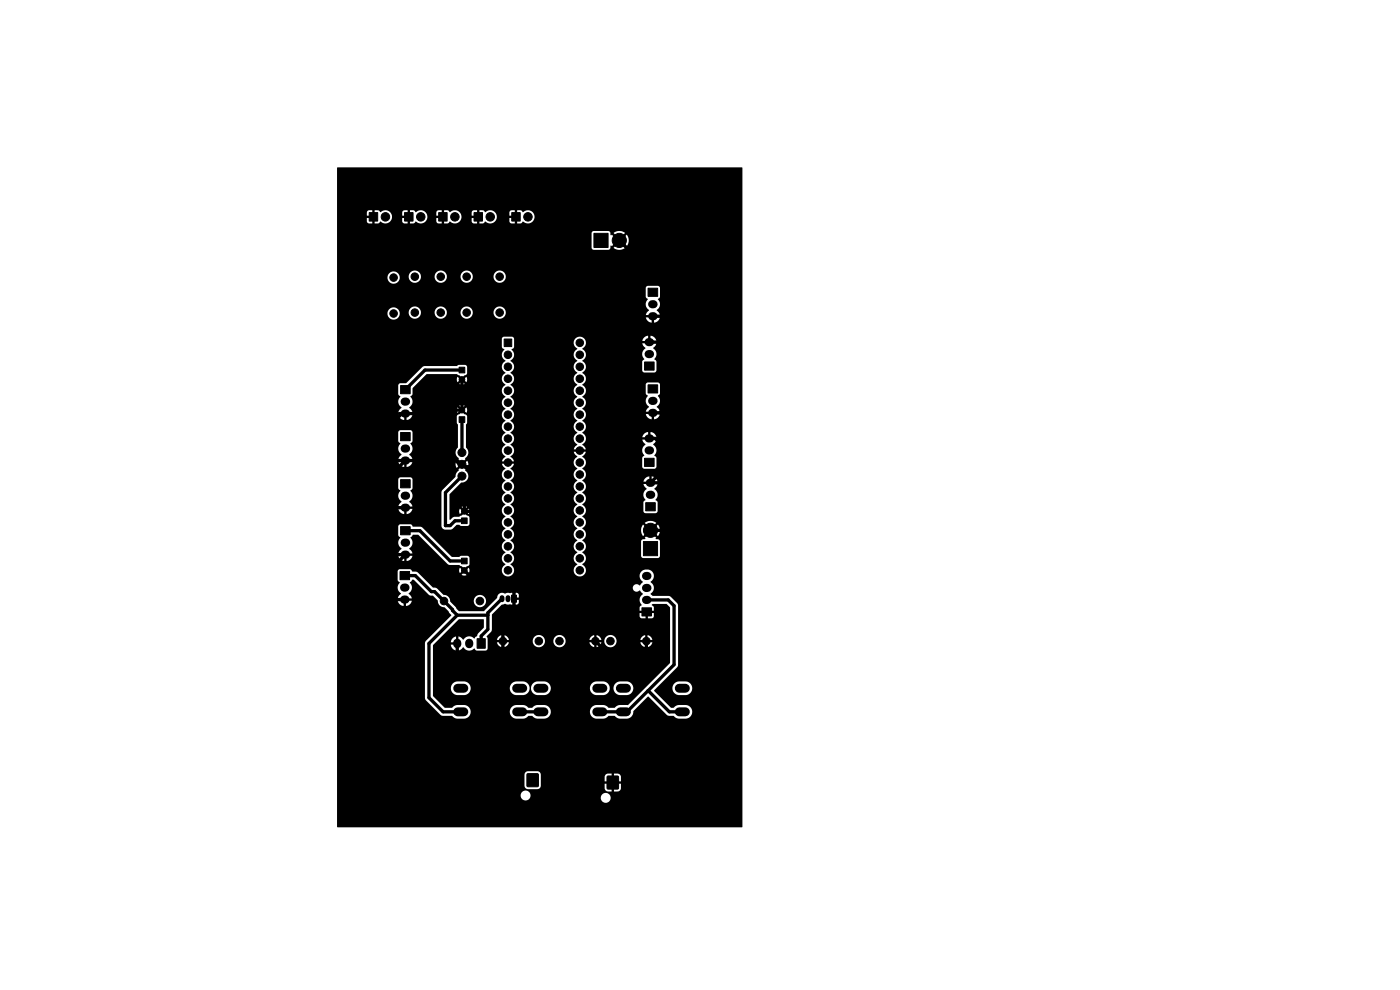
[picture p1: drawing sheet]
<svg xmlns="http://www.w3.org/2000/svg" width="297mm" height="210mm" viewBox="0 0 297 210" stroke-linecap="round" stroke-linejoin="round" font-family="sans-serif">
<g fill="#000" stroke="#000" stroke-width=".21">
<path d="M78.3 45.1h1.8v1.8h-1.8zM85.8 45.1h1.8v1.8h-1.8zM93.1 45.1h1.8v1.8h-1.8zM100.6 45.1h1.8v1.8h-1.8zM108.6 45.1h1.8v1.8h-1.8zM126 49.5h3v3h-3zM97.4 77.9h1.2v1.2h-1.2zM107 71.9h1.6v1.6h-1.6zM137.5 61.1h2v1.8h-2zM136.7 76.8h2.1v1.7h-2.1zM85 91.7h2v1.8h-2zM85 81.8h2v1.7h-2z"/>
<path d="M97.4 88.4h1.2v1.2h-1.2zM137.5 81.6h2v1.8h-2zM136.7 97.2h2.1v1.7h-2.1zM85 111.7h2v1.7h-2zM85 101.8h2v1.7h-2zM97.9 118.4h1.2v1.2h-1.2zM97.9 109.9h1.2v1.2h-1.2zM137 106.6h2v1.8h-2zM136.5 114.9h3v3h-3zM84.9 121.2h2v1.8h-2zM101.2 135.5h1.7v2h-1.7zM108.5 126.2h1.1v1.6h-1.1z"/>
<path d="M136.2 128.9h2v1.8h-2zM111.8 164.2h2.4v2.6h-2.4zM128.8 164.7h2.4v2.6h-2.4z"/>
<circle cx="81.8" cy="46" r=".9"/>
<circle cx="83.5" cy="58.9" r=".8"/>
<circle cx="88" cy="58.7" r=".8"/>
<circle cx="89.3" cy="46" r=".9"/>
<circle cx="93.5" cy="58.7" r=".8"/>
<circle cx="96.5" cy="46" r=".9"/>
<circle cx="99" cy="58.7" r=".8"/>
<circle cx="104" cy="46" r=".9"/>
<circle cx="106" cy="58.7" r=".8"/>
<circle cx="112" cy="46" r=".9"/>
<circle cx="131.4" cy="51" r="1.5"/>
<circle cx="83.5" cy="66.5" r=".8"/>
<circle cx="88" cy="66.3" r=".8"/>
<circle cx="93.5" cy="66.3" r=".8"/>
<circle cx="99" cy="66.3" r=".8"/>
<circle cx="106" cy="66.3" r=".8"/>
<circle cx="107.8" cy="75.3" r=".8"/>
<circle cx="107.8" cy="77.8" r=".8"/>
<circle cx="123" cy="75.3" r=".8"/>
<circle cx="123" cy="77.8" r=".8"/>
<circle cx="123" cy="72.7" r=".8"/>
<circle cx="98" cy="98.5" r=".85"/>
<circle cx="98" cy="96" r=".85"/>
<circle cx="98" cy="80.5" r=".6"/>
<circle cx="98" cy="87" r=".6"/>
<circle cx="107.8" cy="88" r=".8"/>
<circle cx="107.8" cy="80.3" r=".8"/>
<circle cx="107.8" cy="95.6" r=".8"/>
<circle cx="107.8" cy="98.1" r=".8"/>
<circle cx="107.8" cy="82.9" r=".8"/>
<circle cx="107.8" cy="90.5" r=".8"/>
<circle cx="107.8" cy="85.4" r=".8"/>
<circle cx="107.8" cy="93" r=".8"/>
<circle cx="123" cy="98.1" r=".8"/>
<circle cx="123" cy="95.6" r=".8"/>
<circle cx="123" cy="90.5" r=".8"/>
<circle cx="123" cy="80.3" r=".8"/>
<circle cx="123" cy="85.4" r=".8"/>
<circle cx="123" cy="88" r=".8"/>
<circle cx="123" cy="93" r=".8"/>
<circle cx="123" cy="82.9" r=".8"/>
<circle cx="98" cy="101" r=".85"/>
<circle cx="98.5" cy="108.5" r=".6"/>
<circle cx="107.8" cy="105.7" r=".8"/>
<circle cx="107.8" cy="108.3" r=".8"/>
<circle cx="107.8" cy="113.4" r=".8"/>
<circle cx="107.8" cy="118.4" r=".8"/>
<circle cx="107.8" cy="103.2" r=".8"/>
<circle cx="107.8" cy="115.9" r=".8"/>
<circle cx="107.8" cy="100.7" r=".8"/>
<circle cx="107.8" cy="110.8" r=".8"/>
<circle cx="123" cy="105.7" r=".8"/>
<circle cx="123" cy="115.9" r=".8"/>
<circle cx="123" cy="110.8" r=".8"/>
<circle cx="123" cy="108.3" r=".8"/>
<circle cx="123" cy="118.4" r=".8"/>
<circle cx="123" cy="103.2" r=".8"/>
<circle cx="123" cy="113.4" r=".8"/>
<circle cx="123" cy="100.7" r=".8"/>
<circle cx="138" cy="112.5" r="1.5"/>
<circle cx="94.2" cy="127.5" r=".8"/>
<circle cx="98.5" cy="121" r=".6"/>
<circle cx="101.8" cy="127.5" r=".8"/>
<circle cx="106.7" cy="136" r=".8"/>
<circle cx="107.8" cy="121" r=".8"/>
<circle cx="114.3" cy="136" r=".8"/>
<circle cx="118.7" cy="136" r=".8"/>
<circle cx="123" cy="121" r=".8"/>
<circle cx="126.3" cy="136" r=".8"/>
<circle cx="129.5" cy="136" r=".8"/>
<circle cx="137.1" cy="136" r=".8"/>
</g>
<path d="M106.5 126.8v.4M107.8 126.8v.4" fill="none" stroke="#000" stroke-width="1.1"/>
<g fill="none" stroke="#000" stroke-width="1.7">
<path d="M137.6 75.1h.3M137.6 72.6h.3M138.3 64.5h.3M138.3 67.1h.3M85.8 97.7h.3M85.8 95.2h.3M85.8 87.7h.3M85.8 85.2h.3M137.6 95.5h.3M137.6 93h.3M138.3 85h.3M138.3 87.6h.3"/>
<path d="M85.8 117.7h.3M85.8 115.1h.3M85.8 107.7h.3M85.8 105.2h.3M137.9 105h.3M137.9 102.4h.3M85.7 127.2h.3M85.7 124.6h.3M97 136.4v.2M99.5 136.4v.2M137.1 127.3h.2M137.1 124.7h.2"/>
<path d="M137.1 122.2h.2"/>
</g>
<path d="M97.1 151h1.3M97.1 146h1.3M109.6 151h1.3M109.6 146h1.3M114.1 151h1.3M114.1 146h1.3M126.6 151h1.3M126.6 146h1.3M131.6 151h1.3M131.6 146h1.3M144.1 151h1.3M144.1 146h1.3" fill="none" stroke="#000" stroke-width="1.9"/>
<g fill="none" stroke="#000" stroke-width=".7">
<path d="M131.4 51l2 2h4.1l8 8v1l-5.1 5.1h-1.9M98 78.5h-7.8l-4.2 4.2M137.8 72.6h2.8l1.4 1.4v8.5l1 1v1l-3.1 3.1h-1.4M85.3 87.7l-4.3 4.3v2.5l3.2 3.2h12.5l.8 .8h.5l.5 .5h2v4l.5 .5v1l-2.5 2.5v1.5h2l2.5 2.5v13M86 97.7l-4.5 4.5v3.2l2.3 2.3M98 80.5v6.5h-8l-1 1-.3-.3h-4M98 89v7M137.8 93h1.2l3.5 3.5v1.4l-4.5 4.5h2.4l2.6 2.6v6l-1.5 1.5h-3.5M83.8 107.7l-1.3 1.3h-1v5l-1 1 2.7 2.7h2.8l-4.5 4.5v2.3l2.7 2.7h1.7M83.8 107.7h2.2M86 112.6h3.1l6.4 6.4h3M98 101l-3.5 3.5v7h1l1-1h2"/>
<path d="M85.9 122.1h2.2l3.4 3.4h.7l4.8 5M97 130.5l-6 6v11.5l3 3h3.8M97 130.5h6.5M98.5 121l3 3h6l1.5 1.5v4.5l-2.3 2.3v7l-1.2 1.2h-7.5l-1-1v-3M106.5 127l-3 3v3.5l-1.4 1.4v1.6M126.3 136l3.5 3.5h5.2l2.1-2.1v-1.4M137.2 127.3h4.6l1.2 1.2v12.5l-10 10h-5.8M110.2 151h4.6M137.5 146.5l4.5 4.5h2.8"/>
</g>
<path d="M71.5 35.6h86v139.8l-85.9 .1-.1-.1v-6.5h38.9a1.05 1.05 0 0 0 .8 .9 1.05 1.05 0 0 0 1.2-.4h15l.1 .2a1.06 1.06 0 0 0 1.7 .4 1.06 1.06 0 0 0-.3-1.7 1.06 1.06 0 0 0-1.5 1.1h-15v-.2a1.06 1.06 0 0 0-.7-1.5 1.06 1.06 0 0 0-1.3 1.2h-38.9v-2.2h39.8l.1 .4 .5 .3h2.1l.7-.4v-1.3h14.4v.6h-.8v1l.4 .5 1.1 .1v-1h.4v1l1.1-.1 .4-.5v-1h-.8v-.6h.8v-1.2l-.6-.4h-.9v1h-.4v-1l-1.1 .1-.4 .5v1h-13.6v-1.5l-.3-.4-.4-.2h-2.1l-.5 .3-.1 .4v2.4h-39.8v-41.9h12.9l.2 .6 .5 .5-.5 .6-.2 .4h1v.5h-1a1.36 1.36 0 0 0 1.2 1.1v-.9h.5v.9a1.36 1.36 0 0 0 1.3-1.1h-1.1v-.5h1.1l-.2-.4-.5-.5a1.6 1.6 0 0 0 .2-2.5l.3-.2a.36 .36 0 0 1 .6-.3l3.2 3.2 .9 .2 1 1.1a1.37 1.37 0 0 0 1.4 1.3l.8 .9 .6 .8-5.5 5.8-.1 11.8 .2 .4 3.3 3.3 2.3 .1 .9 .5 1.7 .1a1.45 1.45 0 0 0 1.4-1.4h8.2l.4 .8 .8 .5 1.7 .1 .7-.3 .4-.3h.8l.9 .5 1.7 .1a1.45 1.45 0 0 0 1.4-1.4h8.2l.4 .8 .8 .5 1.7 .1 .7-.3 .4-.3h1.3l.9 .5 1.7 .1a1.54 1.54 0 0 0 1.4-1.7l3.1-3 4.1 4 1.3 .1 .9 .5h1.9a1.45 1.45 0 0 0 1.2-1.5 1.45 1.45 0 0 0-1.4-1.4l-1.7 .1-.9 .5h-.6l-3.5-3.6 .3-.4h3.5a1.46 1.46 0 0 0 1.4 1.4l1.7-.1a1.45 1.45 0 0 0 1.2-1.5 1.45 1.45 0 0 0-1.4-1.4l-1.7 .1a1.46 1.46 0 0 0-1.2 1.5h-3.5l4.7-4.9v-12.9l-1.8-1.9h-3.5l-.5-.4a1.49 1.49 0 0 0 0-2.6 1.4 1.4 0 0 0 .7-1.5 1.4 1.4 0 0 0-1.2-1.1h-.6a1.43 1.43 0 0 0-1.2 1.2 1.43 1.43 0 0 0 .7 1.5l-.7 .7a.84 .84 0 0 0-1.2 0 .84 .84 0 0 0 0 1.2 .84 .84 0 0 0 1.2-.2l.7 .8a1.51 1.51 0 0 0-.3 2.4l-.4 .3v.8h1.1v.6h-1.1v.8l.4 .3h.8v-1h.6v1l1.1-.2 .1-.9h-1.1v-.6h1.1v-.8l-.4-.4 .2-.2h2.9l.7 .8v11.8l-8.8 8.8-2 .1-.9 .5h-1.3l-.4-.3-.7-.3h-1.5a1.45 1.45 0 0 0-1.4 1.6h-8.2v-.2a1.45 1.45 0 0 0-1.4-1.4l-1.7 .1-.9 .5h-.8l-.4-.3-.7-.3-1.7 .1a1.46 1.46 0 0 0-1.2 1.5h-8.2v-.2a1.45 1.45 0 0 0-1.4-1.4h-1.5l-.7 .3-.4 .3h-1.5l-2.5-2.5v-1.5h3.7l.1 .2a1.46 1.46 0 0 0 1.3 1.2l1.7-.1a1.46 1.46 0 0 0 1.2-1.3h8.2l.1 .2a1.46 1.46 0 0 0 1.3 1.2l1.7-.1a1.46 1.46 0 0 0 1.2-1.3h.2l.1 .2a1.46 1.46 0 0 0 1.3 1.2l1.7-.1a1.45 1.45 0 0 0 1.2-1.3h8.2l.1 .2a1.46 1.46 0 0 0 1.3 1.2l1.7-.1a1.46 1.46 0 0 0 1.2-1.3h.7l.1 .2a1.46 1.46 0 0 0 1.3 1.2l1.7-.1a1.45 1.45 0 0 0 1.2-1.5 1.45 1.45 0 0 0-1.4-1.4l-1.7 .1a1.45 1.45 0 0 0-1.2 1.5h-.7v-.2a1.45 1.45 0 0 0-1.4-1.4l-1.7 .1a1.45 1.45 0 0 0-1.2 1.5h-8.2v-.2a1.45 1.45 0 0 0-1.4-1.4l-1.7 .1a1.46 1.46 0 0 0-1.2 1.5h-.2v-.2a1.45 1.45 0 0 0-1.4-1.4l-1.7 .1a1.46 1.46 0 0 0-1.2 1.5h-8.2v-.2a1.45 1.45 0 0 0-1.4-1.4l-1.7 .1a1.46 1.46 0 0 0-1.2 1.5h-3.7v-9.3l5.5-5.4h5.2v1.8l-1.3 1.3a1.2 1.2 0 0 1-.8 .9 1.48 1.48 0 0 0-2.3 .3l-.5-.5-.5-.2v1.1h-.4l-.1-1.1a1.37 1.37 0 0 0-1.1 1.2h1v.6h-1a1.36 1.36 0 0 0 1.2 1.2v-1.1h.4v1.1l.5-.2 .5-.5a1.6 1.6 0 0 0 2.5 .3l.4 .4h2.1l.2-.4v-1.8h3v.4h-1l.5 .8 .5 .3v-1h.5v1l.6-.3 .3-.3 .2-.5h-1l.1-.2h5.9v.2a1.31 1.31 0 0 0 1.4 1.1 1.31 1.31 0 0 0 1.2-1.3h1.8v.2a1.3 1.3 0 0 0 1.5 1.1 1.3 1.3 0 0 0 1.1-1.5h6v.4h-1l.3 .6 .8 .5v-1h.5v1l.7-.5 .3-.6h-1l.1-.2h1.5v.2a1.3 1.3 0 0 0 1.5 1.1 1.3 1.3 0 0 0 1.1-1.5h6v.4h-1l.3 .6 .8 .5v-1h.5v1l.7-.5 .3-.6h-1v-.4h1l-.4-.8-.6-.3v1h-.5v-1l-.6 .3-.5 .8h-5a1.3 1.3 0 0 0-1.4-1.1 1.3 1.3 0 0 0-1.2 1.3h-1.5l-.1-.2h1l-.5-.8-.5-.3v1h-.5v-1l-.6 .3-.5 .8h-5a1.3 1.3 0 0 0-1.4-1.1 1.3 1.3 0 0 0-1.2 1.3h-1.8v-.2a1.31 1.31 0 0 0-1.4-1.1 1.31 1.31 0 0 0-1.2 1.3h-5.9l-.1-.2h1l-.5-.8-.6-.3v1h-.5v-1l-.5 .3-.5 .8h-2l-.2-.8 1-1 .2-.4v-3.3l2.1-2 .6-.2 .6 .2 1.1-.1v-.9h.5v.9h.4l.3-.2 .1-.8h-.8v-.4h.8v-.7l-.3-.3h-.5v.9h-.5v-.9l-1.1-.1-.6 .2a1.08 1.08 0 0 0-1.1 0 1.08 1.08 0 0 0-.6 1l-2.8 2.7h-5.3l-1.8-2.1h5a1.3 1.3 0 0 0 1.9 1.2 1.3 1.3 0 0 0 .2-2.2 1.3 1.3 0 0 0-2.1 .8v.2h-5v-.2a1.4 1.4 0 0 0-1.4-1.1l-1.4-1.4-.9-.2-2.7-2.7h8.8l.5 .2 .7-.2-.6-.5-.6 .5h-8.8l-.6-.5-1.1-.2-.1-.2h10.1l.2 .6 .5-.6 .4 .3 .4-.3 .5 .6 .2-.6h6.9a1.31 1.31 0 0 0 1.3 1.3 1.31 1.31 0 0 0 1.3-1.3h12.6v.2a1.33 1.33 0 0 0 2.2 .8 1.33 1.33 0 0 0-.4-2.3 1.42 1.42 0 0 0 .8-1.3 1.42 1.42 0 0 0-.8-1.2 1.42 1.42 0 0 0 .8-1.3 1.42 1.42 0 0 0-.8-1.3l.1-.1a1.3 1.3 0 0 0 .4-2h12l.1 .6 .3 .6 .8-.8 .4 .4-.8 .8 .1 .2-.6 .1-.3 .4v3.2l.5 .4h3l.4-.3 .1-3.3-.3-.4h-.6l.1-.3-.8-.8 .4-.4 .8 .8a1.98 1.98 0 0 0 0-2.4l-.8 .8-.4-.4 .8-.8-.1-.1a1.99 1.99 0 0 0-2.3 .1l.8 .8-.4 .4-.8-.8-.3 .6-.1 .6h-12l-.5-.5a1.38 1.38 0 0 0 .8-1.2 1.38 1.38 0 0 0-.8-1.3l.6-.6 .2-.5h12.2l.4 .5h2.2l.4-.4v-1.9l-.4-.6a1.53 1.53 0 0 0-.3-2.3l.5-.6 .2-.4h-1.1v-.5l1.1-.1a1.37 1.37 0 0 0-1.3-1v.9h-.4l-.1-.9a1.36 1.36 0 0 0-1.2 1.1h1.1v.5h-1.1l.2 .4 .5 .5a1.6 1.6 0 0 0-.3 2.5l-.4 .4v1.9h-12.2v-.1a1.6 1.6 0 0 0-.8-1.3 1.42 1.42 0 0 0 .8-1.3 1.42 1.42 0 0 0-.8-1.2 1.42 1.42 0 0 0 .8-1.3 1.42 1.42 0 0 0-.8-1.3 1.42 1.42 0 0 0 .8-1.2 1.42 1.42 0 0 0-.8-1.3l.5-.4h12.2l.4 .4h2.3l.4-.3v-1.9l-.5-.6a1.53 1.53 0 0 0-.2-2.4l.5-.5 .1-.4h-1v-.6h1a1.37 1.37 0 0 0-1.2-1.1v1h-.5v-1a1.36 1.36 0 0 0-1.2 1.1h1v.6h-1l.1 .4 .5 .5a1.6 1.6 0 0 0-.2 2.5l-.5 .4v1.9h-12.2a1.4 1.4 0 0 0-.5-2.2l.5-.4 .3-.6h-1v-.5h1l-.8-1.1a1.38 1.38 0 0 0 .8-1.2 1.38 1.38 0 0 0-.8-1.2 1.42 1.42 0 0 0 .8-1.3 1.42 1.42 0 0 0-.8-1.3 1.42 1.42 0 0 0 .8-1.2 1.42 1.42 0 0 0-.8-1.3l.1-.1a1.29 1.29 0 0 0 .7-1.5h12.7l.2 .7 .5 .5-.5 .6-.2 .4h1.1v.5l-1.1 .1a1.37 1.37 0 0 0 1.2 1v-.9h.6v.9a1.36 1.36 0 0 0 1.2-1.1h-1.1v-.5h1.1l-.2-.4-.5-.5a1.6 1.6 0 0 0 .3-2.5l.4-.4v-1.9l-.1-.3-.3-.2h-2.2l-.4 .4v2l.4 .5-.3 .5-.1 .6h-12.7l-.3-.5-.5-.5a1.42 1.42 0 0 0 .8-1.2 1.42 1.42 0 0 0-.8-1.3 1.42 1.42 0 0 0 .8-1.3 1.42 1.42 0 0 0-.8-1.2l.6-.5h12.1l.4 .4h2.3l.4-.4v-1.9l-.5-.5a1.53 1.53 0 0 0-.2-2.4l.5-.5 .1-.5h-1v-.5h1a1.37 1.37 0 0 0-1.2-1.1v.9h-.5v-.9a1.36 1.36 0 0 0-1.2 1.1h1v.5h-1l.1 .5 .5 .5a1.6 1.6 0 0 0-.2 2.4l-.5 .5v1.9h-12.1v-.1a1.44 1.44 0 0 0-.6-2 1.42 1.42 0 0 0 .8-1.2 1.42 1.42 0 0 0-.8-1.3 1.34 1.34 0 0 0 .6-2.1 1.34 1.34 0 0 0-2.2 0 1.34 1.34 0 0 0 .6 2.1 1.42 1.42 0 0 0-.8 1.3 1.42 1.42 0 0 0 .8 1.2 1.42 1.42 0 0 0-.8 1.3 1.42 1.42 0 0 0 .8 1.3 1.42 1.42 0 0 0-.8 1.2 1.42 1.42 0 0 0 .8 1.3 1.42 1.42 0 0 0-.8 1.3 1.42 1.42 0 0 0 .8 1.3 1.42 1.42 0 0 0-.8 1.2 1.42 1.42 0 0 0 .8 1.3 1.42 1.42 0 0 0-.8 1.3 1.42 1.42 0 0 0 .8 1.2 1.42 1.42 0 0 0-.8 1.3 1.42 1.42 0 0 0 .8 1.3 1.42 1.42 0 0 0-.8 1.2 1.42 1.42 0 0 0 .8 1.3l-.5 .4-.3 .6h1v.5h-1l.8 1.1a1.38 1.38 0 0 0-.8 1.3 1.38 1.38 0 0 0 .8 1.2 1.42 1.42 0 0 0-.8 1.3 1.42 1.42 0 0 0 .8 1.2 1.42 1.42 0 0 0-.8 1.3 1.42 1.42 0 0 0 .8 1.3 1.42 1.42 0 0 0-.8 1.2 1.42 1.42 0 0 0 .8 1.3 1.42 1.42 0 0 0-.8 1.3 1.42 1.42 0 0 0 .8 1.3 1.42 1.42 0 0 0-.8 1.2 1.42 1.42 0 0 0 .8 1.3 1.42 1.42 0 0 0-.8 1.3 1.42 1.42 0 0 0 .8 1.2 1.42 1.42 0 0 0-.8 1.3 1.42 1.42 0 0 0 .8 1.3 1.42 1.42 0 0 0-.8 1.2 1.42 1.42 0 0 0 .8 1.3l-.6 .6-.2 .7h-12.6a1.6 1.6 0 0 0-.8-1.3 1.42 1.42 0 0 0 .8-1.3 1.42 1.42 0 0 0-.8-1.2 1.42 1.42 0 0 0 .8-1.3 1.42 1.42 0 0 0-.8-1.3 1.42 1.42 0 0 0 .8-1.2 1.42 1.42 0 0 0-.8-1.3 1.42 1.42 0 0 0 .8-1.3 1.42 1.42 0 0 0-.8-1.3 1.42 1.42 0 0 0 .8-1.2 1.42 1.42 0 0 0-.8-1.3 1.42 1.42 0 0 0 .8-1.3 1.42 1.42 0 0 0-.8-1.2 1.42 1.42 0 0 0 .8-1.3 1.42 1.42 0 0 0-.8-1.3 1.42 1.42 0 0 0 .8-1.2 1.42 1.42 0 0 0-.8-1.3l.5-.4 .2-.6h-.9v-.5h.9l-.7-1.1a1.38 1.38 0 0 0 .8-1.3 1.38 1.38 0 0 0-.8-1.2 1.42 1.42 0 0 0 .8-1.3 1.42 1.42 0 0 0-.8-1.2 1.42 1.42 0 0 0 .8-1.3 1.42 1.42 0 0 0-.8-1.3 1.42 1.42 0 0 0 .8-1.2 1.42 1.42 0 0 0-.8-1.3 1.42 1.42 0 0 0 .8-1.3 1.42 1.42 0 0 0-.8-1.3 1.42 1.42 0 0 0 .8-1.2 1.42 1.42 0 0 0-.8-1.3 1.42 1.42 0 0 0 .8-1.3 1.42 1.42 0 0 0-.8-1.2 1.42 1.42 0 0 0 .8-1.3 1.42 1.42 0 0 0-.8-1.3 1.44 1.44 0 0 0 .2-2.4l.4-.2 .2-.3v-1.8l-.5-.4h-1.7l-.4 .3v1.9l.5 .5a1.46 1.46 0 0 0 .2 2.4 1.42 1.42 0 0 0-.7 1.3 1.42 1.42 0 0 0 .7 1.3 1.42 1.42 0 0 0-.7 1.2 1.42 1.42 0 0 0 .7 1.3 1.42 1.42 0 0 0-.7 1.3 1.42 1.42 0 0 0 .7 1.3 1.42 1.42 0 0 0-.7 1.2 1.42 1.42 0 0 0 .7 1.3 1.42 1.42 0 0 0-.7 1.3 1.42 1.42 0 0 0 .7 1.2 1.42 1.42 0 0 0-.7 1.3 1.42 1.42 0 0 0 .7 1.3 1.42 1.42 0 0 0-.7 1.2 1.42 1.42 0 0 0 .7 1.3 1.42 1.42 0 0 0-.7 1.3 1.42 1.42 0 0 0 .7 1.3l-.4 .4-.3 .6h.9v.5h-.9l.7 1.1a1.38 1.38 0 0 0-.7 1.2 1.38 1.38 0 0 0 .7 1.2 1.42 1.42 0 0 0-.7 1.3 1.42 1.42 0 0 0 .7 1.3 1.42 1.42 0 0 0-.7 1.2 1.42 1.42 0 0 0 .7 1.3 1.42 1.42 0 0 0-.7 1.3 1.42 1.42 0 0 0 .7 1.3 1.42 1.42 0 0 0-.7 1.2 1.42 1.42 0 0 0 .7 1.3 1.42 1.42 0 0 0-.7 1.3 1.42 1.42 0 0 0 .7 1.2 1.42 1.42 0 0 0-.7 1.3 1.42 1.42 0 0 0 .7 1.3 1.42 1.42 0 0 0-.7 1.2 1.42 1.42 0 0 0 .7 1.3l-.6 .6-.1 .7h-6.9l-.2-.6-.5 .6-.4-.3-.3 .3-.6-.6-.2 .6h-10.1l-.4-.3h-2.1l-.4 .5v1.9l.4 .5-.3 .5-.1 .7h-12.9v-9.6h13l.2 .6 .5 .6-.5 .5-.2 .5h1.1v.5h-1.1a1.36 1.36 0 0 0 1.2 1.1v-.9h.6v.9a1.36 1.36 0 0 0 1.2-1.1h-1.1v-.5h1.1l-.2-.5-.5-.5a1.6 1.6 0 0 0 .3-2.4l.5-.6h1.1l6.4 6.4 2.3 .1 .6 .2 .5 .5 .5-.5 .5-.1 .1-.4v-1.2l-.3-.4-1.4-.1-.5 .2h-1.6l-6.2-6.2-.4-.2h-1.6l-.1-.1h6.1l.2 .4 .5 .3 1.3 .1 .4-.2 .9-.9h.5l.5 .3h1.2l.4-.2 .1-.3v-1.3l-1.1-1-1.1 .8-1.1 .1-.8 .6-.1-.1v-1.7h2l.2 .6 .5-.6 .4 .3 .4-.3 .5 .6 .1-.2 .1-.6-.2-.4-.5 .6-.4-.3-.4 .3-.5-.6-.2 .6h-2v-1h2.5l.6 .6 .6-.6-.5-.1-.7 .1h-2.5v-2.7l2.4-2.4a1.43 1.43 0 0 0 1.5-1 1.43 1.43 0 0 0-.6-1.7l.1-.1-.7-.6 .4-.4 .6 .7a1.33 1.33 0 0 0 0-1.6l-.6 .7-.4-.4 .7-.6-.1-.2a1.45 1.45 0 0 0 .2-2.3v-4.8l.2-.4v-1.4l-1.1-.9-1.1 .9v1.4l.2 .4v4.8a1.51 1.51 0 0 0 .2 2.4l-.1 .1 .7 .6-.4 .4-.6-.7a1.33 1.33 0 0 0 0 1.6l.6-.7 .4 .4-.7 .6 .1 .2a1.63 1.63 0 0 0-.7 1.4l-2.9 3.1-.1 7.3h-6.1l-.4-.4-2.4 .1-.2 .3v1.9l.4 .5-.3 .6-.1 .6h-13v-9.9h13l.2 .6 .5 .5-.5 .6-.2 .4h1.1v.5l-1.1 .1a1.37 1.37 0 0 0 1.2 1.1v-1h.6v1a1.36 1.36 0 0 0 1.2-1.2h-1.1v-.5h1.1l-.2-.4-.5-.5a1.6 1.6 0 0 0 .3-2.5l.4-.4v-1.9l-.1-.3-.3-.2h-2.2l-.4 .4v2l.4 .5-.3 .5-.1 .7h-13v-10h13l.2 .6 .5 .5-.5 .6-.2 .4h1.1v.5h-1.1a1.36 1.36 0 0 0 1.2 1.2v-1h.6v1a1.36 1.36 0 0 0 1.2-1.2h-1.1v-.5h1.1l-.2-.4-.5-.5a1.6 1.6 0 0 0 .3-2.5l.4-.4v-1.9l-.1-.3-.3-.2h-2.2l-.4 .4v2l.4 .5-.3 .5-.1 .7h-13v-10h13l.2 .6 .5 .6-.5 .5-.2 .5h1.1v.5h-1.1a1.36 1.36 0 0 0 1.2 1.1v-.9h.6v.9a1.36 1.36 0 0 0 1.2-1.1h-1.1v-.5h1.1l-.2-.5h9.6l.2 .6 .5-.6 .4 .3 .4-.3 .5 .6a1.1 1.1 0 0 0 0-1.2l-.5 .6-.4-.3-.3 .3-.6-.6-.2 .6h-9.6l-.5-.5 .4-.4h10.2l.6 .5 .6-.5-.5-.2-.7 .2h-10.2l.1-.2a1.55 1.55 0 0 0-.2-1.8l.4-.5v-1.3l.9-.9h9l.5 .2 .7-.2-.6-.5-.6 .5h-9l1-.9h7.5l.2 .6 .5-.6 .4 .3 .4-.3 .5 .6a1.1 1.1 0 0 0 0-1.2l-.5 .6-.4-.3-.4 .3-.5-.6-.2 .6h-7.5l1.1-1.1h6.4l.6 .2 .5 .5 1.1-.9v-1.4l-.4-.4h-1.4l-.4 .2h-6.8l-.5 .2-3.4 3.5h-1.3l-.4 .2v2.1l.4 .5-.3 .6-.1 .6h-13v-18.8h10.7a1.3 1.3 0 0 0 1.4 1.3 1.3 1.3 0 0 0 1.2-1.5h1.9v.2a1.31 1.31 0 0 0 1.4 1.1 1.31 1.31 0 0 0 1.2-1.3h2.9v.2a1.31 1.31 0 0 0 1.4 1.1 1.31 1.31 0 0 0 1.2-1.3h2.9v.2a1.31 1.31 0 0 0 1.4 1.1 1.31 1.31 0 0 0 1.2-1.3h4.4v.2a1.31 1.31 0 0 0 2.1 .9 1.31 1.31 0 0 0-.2-2.3 1.31 1.31 0 0 0-1.9 1.2h-4.4v-.2a1.31 1.31 0 0 0-1.4-1.1 1.31 1.31 0 0 0-1.2 1.3h-2.9v-.2a1.31 1.31 0 0 0-1.4-1.1 1.31 1.31 0 0 0-1.2 1.3h-2.9v-.2a1.31 1.31 0 0 0-1.4-1.1 1.31 1.31 0 0 0-1.2 1.3h-1.9a1.31 1.31 0 0 0-1.4-1.1 1.31 1.31 0 0 0-1.2 1.3h-10.7v-1.9h65.5l.2 .7 .5 .5-.5 .6-.2 .4h1.1v.5l-1.1 .1a1.37 1.37 0 0 0 1.2 1v-.9h.6v.9a1.36 1.36 0 0 0 1.2-1.1h-1.1v-.5h1.1l-.2-.4-.5-.5a1.62 1.62 0 0 0 .3-2.5l.4-.4v-1.9l-.1-.3-.3-.2h-2.2l-.4 .4v2l.4 .5-.3 .5-.1 .6h-65.5v-5.7h10.7a1.3 1.3 0 0 0 1.4 1.3 1.3 1.3 0 0 0 1.2-1.5h1.9v.2a1.31 1.31 0 0 0 1.4 1.1 1.31 1.31 0 0 0 1.2-1.3h2.9v.2a1.31 1.31 0 0 0 1.4 1.1 1.31 1.31 0 0 0 1.2-1.3h2.9v.2a1.31 1.31 0 0 0 1.4 1.1 1.31 1.31 0 0 0 1.2-1.3h4.4v.2a1.31 1.31 0 0 0 2.1 .8 1.31 1.31 0 0 0-.2-2.2 1.31 1.31 0 0 0-1.9 1.2h-4.4v-.2a1.31 1.31 0 0 0-1.4-1.1 1.31 1.31 0 0 0-1.2 1.3h-2.9v-.2a1.31 1.31 0 0 0-1.4-1.1 1.31 1.31 0 0 0-1.2 1.3h-2.9v-.2a1.31 1.31 0 0 0-1.4-1.1 1.31 1.31 0 0 0-1.2 1.3h-1.9a1.31 1.31 0 0 0-1.4-1.1 1.31 1.31 0 0 0-1.2 1.3h-10.7v-6.4h54l.4 .5h3.1l.4-.3 .1-.6 .3 .1 .8-.8 .4 .4-.8 .8 .1 .1a1.99 1.99 0 0 0 2.3-.1l-.8-.8 .4-.4 .8 .8 .1-.1a1.99 1.99 0 0 0-.1-2.3l-.8 .8-.4-.4 .8-.8-.1-.1a1.99 1.99 0 0 0-2.3 .1l.8 .8-.4 .4-.8-.8-.3 .1-.1-.6-.3-.3-3.3 .1-.3 .4v3h-54v-5.6h6.3l.3 .4 .9 .1v-1h.5v1h.7l.4-.4h.2a1.4 1.4 0 0 0 2-.1h2.5l.3 .4 .9 .1v-1h.5v1h.7l.4-.4h.2a1.4 1.4 0 0 0 2-.1h2.3l.2 .4 .9 .1v-1h.5v1h.8l.4-.4h.1a1.4 1.4 0 0 0 2-.1h2.6l.2 .4 .9 .1v-1h.5v1h.8l.4-.4h.1a1.4 1.4 0 0 0 2-.1h3.1l.2 .4 .9 .1v-1h.5v1h.8l.4-.4a1.44 1.44 0 0 0 2.1 0 1.44 1.44 0 0 0 0-2.1 1.44 1.44 0 0 0-2.1 .1l-.4-.4h-.8v1h-.5v-1h-.7l-.4 .4v.7h1v.6h-1v.6h-3.1a1.44 1.44 0 0 0-.1-2 1.44 1.44 0 0 0-2 .1l-.4-.4h-.8v1h-.5v-1h-.7l-.4 .4v.7h1v.6h-1v.6h-2.6a1.44 1.44 0 0 0-.1-2 1.44 1.44 0 0 0-2 .1l-.4-.4h-.8v1h-.5v-1l-.9 .1-.2 .3v.7h1v.6h-1v.6h-2.3a1.44 1.44 0 0 0-.1-2 1.44 1.44 0 0 0-2 .1l-.5-.4h-.7v1h-.5v-1h-.8l-.4 .4v.7h1v.6h-1v.6h-2.5a1.44 1.44 0 0 0-.1-2 1.44 1.44 0 0 0-2 .1l-.5-.4h-.7v1h-.5v-1l-.9 .1-.3 .3v.7h1v.6h-1v.6h-6.3z" fill="#000"/>
</svg>
